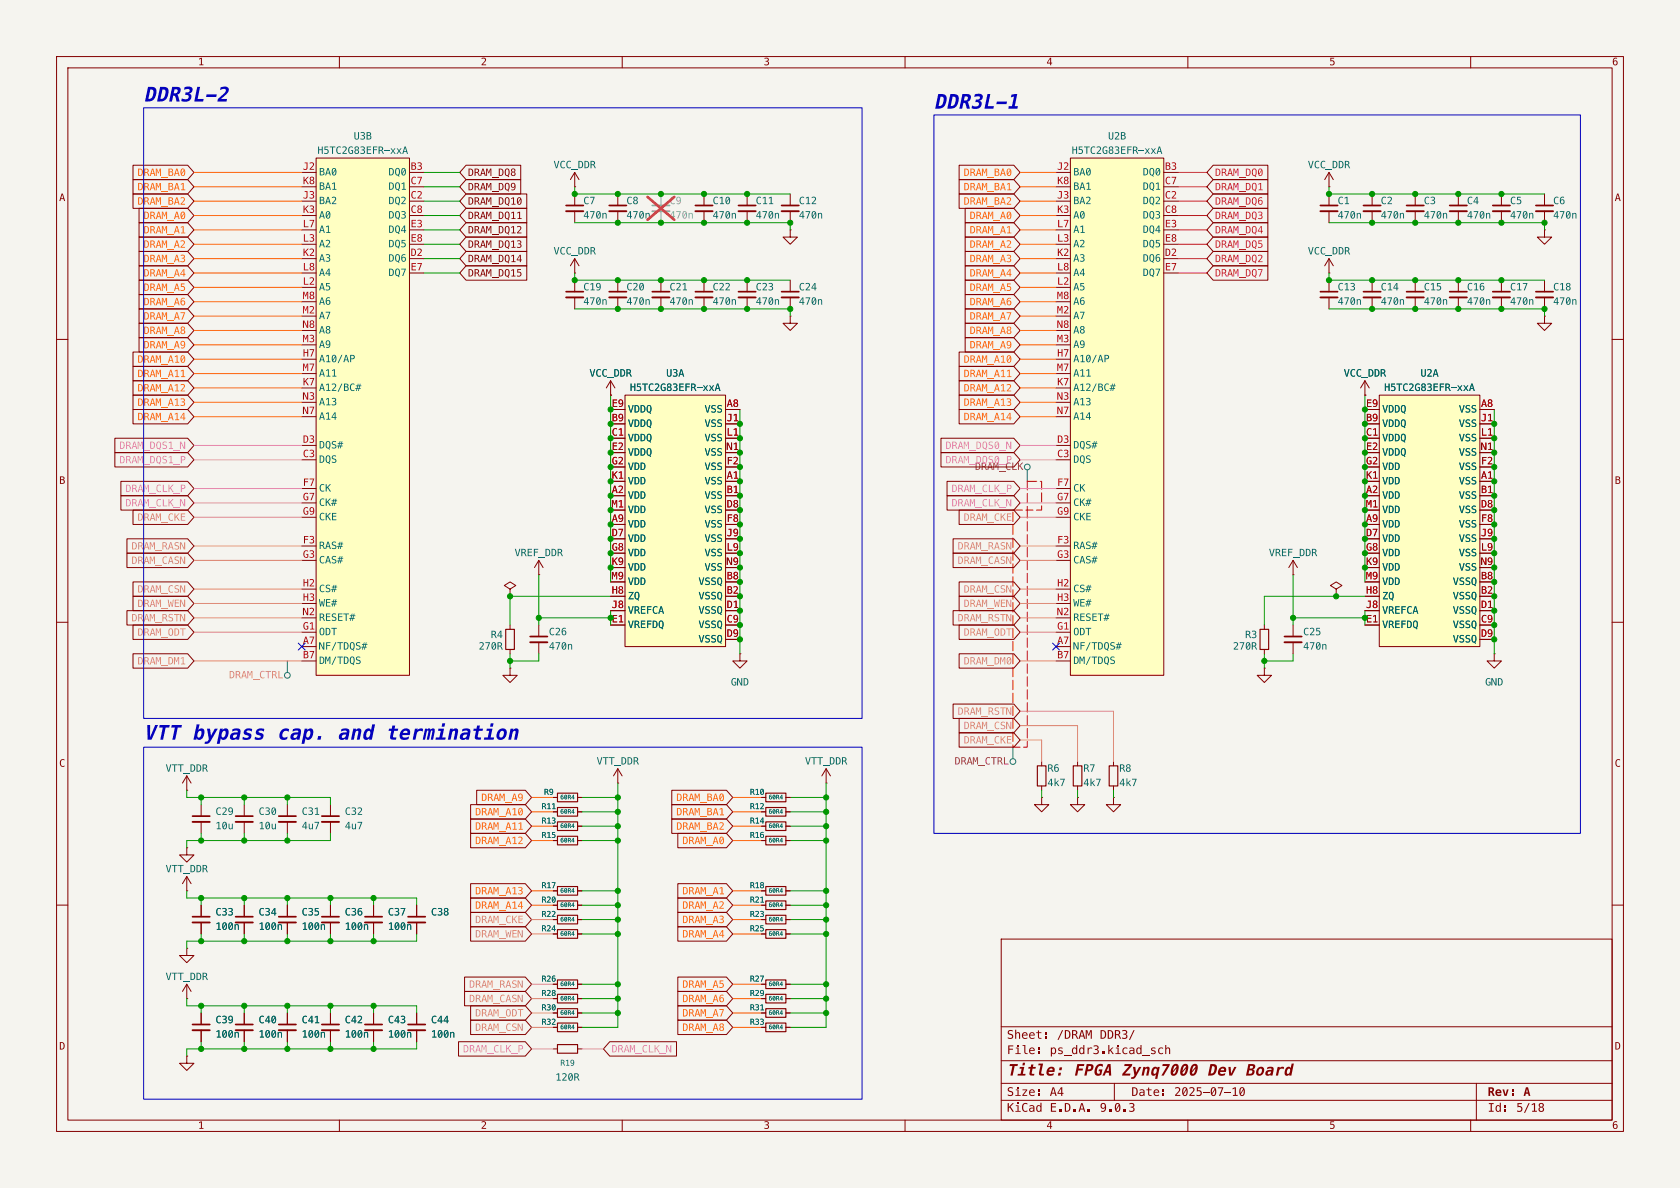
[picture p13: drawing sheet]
<svg xmlns="http://www.w3.org/2000/svg" width="297mm" height="210mm" viewBox="0 0 297 210" stroke-linecap="round" stroke-linejoin="round" font-family="sans-serif">
<defs><g id="words">
<g font-size="3.5" fill="#0000c2">
<text x="25.4" y="19">DDR3L-2</text>
<text x="165.1" y="20.2">DDR3L-1</text>
<text x="25.4" y="131.2">VTT bypass</text>
<text x="48.9" y="131.2">cap.</text>
<text x="59.6" y="131.2">and termination</text>
</g>
<g font-size="2.8" fill="#840000">
<text x="178" y="190.9">Title:</text>
<text x="189.8" y="190.9">FPGA Zynq7000</text>
<text x="213.4" y="190.9">Dev Board</text>
</g>
<g font-size="2.1" fill="#840000">
<text x="178" y="184.2">Sheet:</text>
<text x="186.8" y="184.2">/DRAM DDR3/</text>
<text x="178" y="186.9">File:</text>
<text x="185.6" y="186.9">ps_ddr3.kicad_sch</text>
<text x="178" y="197.1">KiCad</text>
<text x="178" y="194.3">Size:</text>
<text x="185.6" y="197.1">E.D.A.</text>
<text x="185.6" y="194.3">A4</text>
<text x="194.4" y="197.1">9.0.3</text>
<text x="200" y="194.3">Date:</text>
<text x="207.6" y="194.3">2025-07-10</text>
<text x="263" y="194.3">Rev:</text>
<text x="263" y="197.1">Id:</text>
<text x="268.1" y="197.1">5/18</text>
<text x="269.3" y="194.3">A</text>
</g>
<g font-size="1.8" fill="#840000">
<text x="35" y="12.1">1</text>
<text x="85" y="12.1">2</text>
<text x="135" y="12.1">3</text>
<text x="185" y="12.1">4</text>
<text x="235" y="12.1">5</text>
<text x="285" y="12.1">6</text>
<text x="82.7" y="31.6">DRAM_DQ8</text>
<text x="82.7" y="34.1">DRAM_DQ9</text>
<text x="10.5" y="36.1">A</text>
<text x="82.7" y="39.2">DRAM_DQ11</text>
<text x="82.7" y="41.8">DRAM_DQ12</text>
<text x="82.7" y="36.7">DRAM_DQ10</text>
<text x="285.5" y="36.1">A</text>
<text x="82.7" y="46.8">DRAM_DQ14</text>
<text x="82.7" y="44.3">DRAM_DQ13</text>
<text x="82.7" y="49.4">DRAM_DQ15</text>
<text x="10.5" y="86.1">B</text>
<text x="285.5" y="86.1">B</text>
<text x="10.5" y="136.1">C</text>
<text x="285.5" y="136.1">C</text>
<text x="10.5" y="186.1">D</text>
<text x="285.5" y="186.1">D</text>
<text x="35" y="200.1">1</text>
<text x="85" y="200.1">2</text>
<text x="135" y="200.1">3</text>
<text x="185" y="200.1">4</text>
<text x="235" y="200.1">5</text>
<text x="285" y="200.1">6</text>
</g>
<g font-size="1.8" fill="#006464">
<text x="56.1" y="27.7">H5TC2G83EFR-xxA</text>
<text x="62.5" y="25.2">U3B</text>
<text x="189.5" y="27.7">H5TC2G83EFR-xxA</text>
<text x="195.9" y="25.2">U2B</text>
<text x="56.4" y="31.5">BA0</text>
<text x="56.4" y="34.1">BA1</text>
<text x="68.7" y="31.5">DQ0</text>
<text x="68.7" y="34.1">DQ1</text>
<text x="97.9" y="30.2">VCC_DDR</text>
<text x="189.7" y="31.5">BA0</text>
<text x="189.7" y="34.1">BA1</text>
<text x="202" y="31.5">DQ0</text>
<text x="202" y="34.1">DQ1</text>
<text x="231.2" y="30.2">VCC_DDR</text>
<text x="56.4" y="36.6">BA2</text>
<text x="56.4" y="39.1">A0</text>
<text x="56.4" y="41.7">A1</text>
<text x="68.7" y="36.6">DQ2</text>
<text x="68.7" y="39.1">DQ3</text>
<text x="68.7" y="41.7">DQ4</text>
<text x="103.1" y="39.1">470n</text>
<text x="103.1" y="36.6">C7</text>
<text x="110.7" y="39.1">470n</text>
<text x="110.7" y="36.6">C8</text>
<text x="126" y="36.6">C10</text>
<text x="126" y="39.1">470n</text>
<text x="133.6" y="36.6">C11</text>
<text x="133.6" y="39.1">470n</text>
<text x="141.2" y="36.6">C12</text>
<text x="141.2" y="39.1">470n</text>
<text x="189.7" y="36.6">BA2</text>
<text x="189.7" y="39.1">A0</text>
<text x="189.7" y="41.7">A1</text>
<text x="202" y="36.6">DQ2</text>
<text x="202" y="39.1">DQ3</text>
<text x="202" y="41.7">DQ4</text>
<text x="236.5" y="39.1">470n</text>
<text x="236.5" y="36.6">C1</text>
<text x="244.1" y="39.1">470n</text>
<text x="244.1" y="36.6">C2</text>
<text x="251.7" y="39.1">470n</text>
<text x="251.7" y="36.6">C3</text>
<text x="259.3" y="39.1">470n</text>
<text x="259.3" y="36.6">C4</text>
<text x="267" y="39.1">470n</text>
<text x="267" y="36.6">C5</text>
<text x="274.6" y="39.1">470n</text>
<text x="274.6" y="36.6">C6</text>
<text x="56.4" y="44.2">A2</text>
<text x="56.4" y="46.8">A3</text>
<text x="68.7" y="44.2">DQ5</text>
<text x="68.7" y="46.8">DQ6</text>
<text x="97.9" y="45.5">VCC_DDR</text>
<text x="189.7" y="44.2">A2</text>
<text x="189.7" y="46.8">A3</text>
<text x="202" y="44.2">DQ5</text>
<text x="202" y="46.8">DQ6</text>
<text x="231.2" y="45.5">VCC_DDR</text>
<text x="56.4" y="49.3">A4</text>
<text x="56.4" y="51.8">A5</text>
<text x="68.7" y="49.3">DQ7</text>
<text x="103.1" y="51.8">C19</text>
<text x="110.7" y="51.8">C20</text>
<text x="118.4" y="51.8">C21</text>
<text x="126" y="51.8">C22</text>
<text x="133.6" y="51.8">C23</text>
<text x="141.2" y="51.8">C24</text>
<text x="189.7" y="49.3">A4</text>
<text x="189.7" y="51.8">A5</text>
<text x="202" y="49.3">DQ7</text>
<text x="236.5" y="51.8">C13</text>
<text x="244.1" y="51.8">C14</text>
<text x="251.7" y="51.8">C15</text>
<text x="259.3" y="51.8">C16</text>
<text x="267" y="51.8">C17</text>
<text x="274.6" y="51.8">C18</text>
<text x="56.4" y="54.4">A6</text>
<text x="56.4" y="56.9">A7</text>
<text x="56.4" y="59.5">A8</text>
<text x="103.1" y="54.4">470n</text>
<text x="110.7" y="54.4">470n</text>
<text x="118.4" y="54.4">470n</text>
<text x="126" y="54.4">470n</text>
<text x="133.6" y="54.4">470n</text>
<text x="141.2" y="54.4">470n</text>
<text x="189.7" y="54.4">A6</text>
<text x="189.7" y="56.9">A7</text>
<text x="189.7" y="59.5">A8</text>
<text x="236.5" y="54.4">470n</text>
<text x="244.1" y="54.4">470n</text>
<text x="251.7" y="54.4">470n</text>
<text x="259.3" y="54.4">470n</text>
<text x="267" y="54.4">470n</text>
<text x="274.6" y="54.4">470n</text>
<text x="56.4" y="62">A9</text>
<text x="56.4" y="64.5">A10/AP</text>
<text x="189.7" y="62">A9</text>
<text x="189.7" y="64.5">A10/AP</text>
<text x="56.4" y="67.1">A11</text>
<text x="56.4" y="69.6">A12/BC#</text>
<text x="104.2" y="67.1">VCC_DDR</text>
<text x="111.4" y="69.6">H5TC2G83EFR-xxA</text>
<text x="117.8" y="67.1">U3A</text>
<text x="189.7" y="67.1">A11</text>
<text x="189.7" y="69.6">A12/BC#</text>
<text x="237.6" y="67.1">VCC_DDR</text>
<text x="244.7" y="69.6">H5TC2G83EFR-xxA</text>
<text x="251.1" y="67.1">U2A</text>
<text x="56.4" y="72.2">A13</text>
<text x="56.4" y="74.7">A14</text>
<text x="111" y="73.4">VDDQ</text>
<text x="111" y="76">VDDQ</text>
<text x="124.6" y="73.4">VSS</text>
<text x="124.6" y="76">VSS</text>
<text x="189.7" y="72.2">A13</text>
<text x="189.7" y="74.7">A14</text>
<text x="244.3" y="73.4">VDDQ</text>
<text x="244.3" y="76">VDDQ</text>
<text x="257.9" y="73.4">VSS</text>
<text x="257.9" y="76">VSS</text>
<text x="56.4" y="79.8">DQS#</text>
<text x="56.4" y="82.3">DQS</text>
<text x="111" y="78.5">VDDQ</text>
<text x="111" y="81">VDDQ</text>
<text x="111" y="83.6">VDD</text>
<text x="124.6" y="78.5">VSS</text>
<text x="124.6" y="81">VSS</text>
<text x="124.6" y="83.6">VSS</text>
<text x="189.7" y="79.8">DQS#</text>
<text x="189.7" y="82.3">DQS</text>
<text x="244.3" y="78.5">VDDQ</text>
<text x="244.3" y="81">VDDQ</text>
<text x="244.3" y="83.6">VDD</text>
<text x="257.9" y="78.5">VSS</text>
<text x="257.9" y="81">VSS</text>
<text x="257.9" y="83.6">VSS</text>
<text x="56.4" y="87.4">CK</text>
<text x="56.4" y="89.9">CK#</text>
<text x="111" y="86.1">VDD</text>
<text x="111" y="88.7">VDD</text>
<text x="124.6" y="86.1">VSS</text>
<text x="124.6" y="88.7">VSS</text>
<text x="189.7" y="87.4">CK</text>
<text x="189.7" y="89.9">CK#</text>
<text x="244.3" y="86.1">VDD</text>
<text x="244.3" y="88.7">VDD</text>
<text x="257.9" y="86.1">VSS</text>
<text x="257.9" y="88.7">VSS</text>
<text x="56.4" y="92.5">CKE</text>
<text x="111" y="91.2">VDD</text>
<text x="111" y="93.7">VDD</text>
<text x="124.6" y="91.2">VSS</text>
<text x="124.6" y="93.7">VSS</text>
<text x="189.7" y="92.5">CKE</text>
<text x="244.3" y="91.2">VDD</text>
<text x="244.3" y="93.7">VDD</text>
<text x="257.9" y="91.2">VSS</text>
<text x="257.9" y="93.7">VSS</text>
<text x="56.4" y="97.6">RAS#</text>
<text x="56.4" y="100.1">CAS#</text>
<text x="91" y="98.8">VREF_DDR</text>
<text x="111" y="96.3">VDD</text>
<text x="111" y="98.8">VDD</text>
<text x="111" y="101.4">VDD</text>
<text x="124.6" y="96.3">VSS</text>
<text x="124.6" y="98.8">VSS</text>
<text x="124.6" y="101.4">VSS</text>
<text x="189.7" y="97.6">RAS#</text>
<text x="189.7" y="100.1">CAS#</text>
<text x="224.3" y="98.8">VREF_DDR</text>
<text x="244.3" y="96.3">VDD</text>
<text x="244.3" y="98.8">VDD</text>
<text x="244.3" y="101.4">VDD</text>
<text x="257.9" y="96.3">VSS</text>
<text x="257.9" y="98.8">VSS</text>
<text x="257.9" y="101.4">VSS</text>
<text x="56.4" y="105.2">CS#</text>
<text x="56.4" y="107.7">WE#</text>
<text x="111" y="103.9">VDD</text>
<text x="111" y="106.4">ZQ</text>
<text x="123.5" y="103.9">VSSQ</text>
<text x="123.5" y="106.4">VSSQ</text>
<text x="189.7" y="105.2">CS#</text>
<text x="189.7" y="107.7">WE#</text>
<text x="244.3" y="103.9">VDD</text>
<text x="244.3" y="106.4">ZQ</text>
<text x="256.8" y="103.9">VSSQ</text>
<text x="256.8" y="106.4">VSSQ</text>
<text x="56.4" y="110.3">RESET#</text>
<text x="56.4" y="112.8">ODT</text>
<text x="86.8" y="113.3">R4</text>
<text x="97" y="112.8">C26</text>
<text x="111" y="109">VREFCA</text>
<text x="111" y="111.5">VREFDQ</text>
<text x="123.5" y="109">VSSQ</text>
<text x="123.5" y="111.5">VSSQ</text>
<text x="189.7" y="110.3">RESET#</text>
<text x="189.7" y="112.8">ODT</text>
<text x="220.1" y="113.3">R3</text>
<text x="230.4" y="112.8">C25</text>
<text x="244.3" y="109">VREFCA</text>
<text x="244.3" y="111.5">VREFDQ</text>
<text x="256.8" y="109">VSSQ</text>
<text x="256.8" y="111.5">VSSQ</text>
<text x="56.4" y="115.3">NF/TDQS#</text>
<text x="56.4" y="117.9">DM/TDQS</text>
<text x="84.6" y="115.3">270R</text>
<text x="97" y="115.3">470n</text>
<text x="123.5" y="114.1">VSSQ</text>
<text x="189.7" y="115.3">NF/TDQS#</text>
<text x="189.7" y="117.9">DM/TDQS</text>
<text x="218" y="115.3">270R</text>
<text x="230.4" y="115.3">470n</text>
<text x="256.8" y="114.1">VSSQ</text>
<text x="129.2" y="121.7">GND</text>
<text x="262.6" y="121.7">GND</text>
<text x="29.3" y="136.9">VTT_DDR</text>
<text x="105.5" y="135.7">VTT_DDR</text>
<text x="142.3" y="135.7">VTT_DDR</text>
<text x="185.2" y="136.9">R6</text>
<text x="191.5" y="136.9">R7</text>
<text x="197.9" y="136.9">R8</text>
<text x="185.2" y="139.5">4k7</text>
<text x="191.5" y="139.5">4k7</text>
<text x="197.9" y="139.5">4k7</text>
<text x="38.1" y="144.6">C29</text>
<text x="38.1" y="147.1">10u</text>
<text x="45.7" y="144.6">C30</text>
<text x="45.7" y="147.1">10u</text>
<text x="53.3" y="144.6">C31</text>
<text x="53.3" y="147.1">4u7</text>
<text x="61" y="144.6">C32</text>
<text x="61" y="147.1">4u7</text>
<text x="29.3" y="154.7">VTT_DDR</text>
<text x="38.1" y="162.3">C33</text>
<text x="38.1" y="164.9">100n</text>
<text x="45.7" y="162.3">C34</text>
<text x="45.7" y="164.9">100n</text>
<text x="53.3" y="162.3">C35</text>
<text x="53.3" y="164.9">100n</text>
<text x="61" y="162.3">C36</text>
<text x="61" y="164.9">100n</text>
<text x="68.6" y="162.3">C37</text>
<text x="68.6" y="164.9">100n</text>
<text x="76.2" y="162.3">C38</text>
<text x="29.3" y="173.8">VTT_DDR</text>
<text x="38.1" y="181.4">C39</text>
<text x="38.1" y="183.9">100n</text>
<text x="45.7" y="181.4">C40</text>
<text x="45.7" y="183.9">100n</text>
<text x="53.3" y="181.4">C41</text>
<text x="53.3" y="183.9">100n</text>
<text x="61" y="181.4">C42</text>
<text x="61" y="183.9">100n</text>
<text x="68.6" y="181.4">C43</text>
<text x="68.6" y="183.9">100n</text>
<text x="76.2" y="181.4">C44</text>
<text x="76.2" y="183.9">100n</text>
<text x="98.2" y="191.5">120R</text>
</g>
<g font-size="1.8" fill="#fe640b">
<text x="24.3" y="34.1">DRAM_BA1</text>
<text x="24.3" y="31.6">DRAM_BA0</text>
<text x="170.4" y="31.6">DRAM_BA0</text>
<text x="170.4" y="34.1">DRAM_BA1</text>
<text x="24.3" y="36.7">DRAM_BA2</text>
<text x="25.4" y="41.8">DRAM_A1</text>
<text x="25.4" y="39.2">DRAM_A0</text>
<text x="170.4" y="36.7">DRAM_BA2</text>
<text x="171.4" y="39.2">DRAM_A0</text>
<text x="171.4" y="41.8">DRAM_A1</text>
<text x="25.4" y="44.3">DRAM_A2</text>
<text x="25.4" y="46.8">DRAM_A3</text>
<text x="171.4" y="46.8">DRAM_A3</text>
<text x="171.4" y="44.3">DRAM_A2</text>
<text x="25.4" y="51.9">DRAM_A5</text>
<text x="25.4" y="49.4">DRAM_A4</text>
<text x="171.4" y="51.9">DRAM_A5</text>
<text x="171.4" y="49.4">DRAM_A4</text>
<text x="25.4" y="59.5">DRAM_A8</text>
<text x="25.4" y="57">DRAM_A7</text>
<text x="25.4" y="54.5">DRAM_A6</text>
<text x="171.4" y="54.5">DRAM_A6</text>
<text x="171.4" y="59.5">DRAM_A8</text>
<text x="171.4" y="57">DRAM_A7</text>
<text x="24.3" y="64.6">DRAM_A10</text>
<text x="25.4" y="62.1">DRAM_A9</text>
<text x="170.4" y="64.6">DRAM_A10</text>
<text x="171.4" y="62.1">DRAM_A9</text>
<text x="24.3" y="67.2">DRAM_A11</text>
<text x="24.3" y="69.7">DRAM_A12</text>
<text x="170.4" y="69.7">DRAM_A12</text>
<text x="170.4" y="67.2">DRAM_A11</text>
<text x="24.3" y="74.8">DRAM_A14</text>
<text x="24.3" y="72.2">DRAM_A13</text>
<text x="170.4" y="74.8">DRAM_A14</text>
<text x="170.4" y="72.2">DRAM_A13</text>
<text x="85.1" y="142.1">DRAM_A9</text>
<text x="119.6" y="142.1">DRAM_BA0</text>
<text x="84" y="144.6">DRAM_A10</text>
<text x="84" y="147.2">DRAM_A11</text>
<text x="84" y="149.7">DRAM_A12</text>
<text x="119.6" y="144.6">DRAM_BA1</text>
<text x="119.6" y="147.2">DRAM_BA2</text>
<text x="120.6" y="149.7">DRAM_A0</text>
<text x="84" y="158.6">DRAM_A13</text>
<text x="84" y="161.1">DRAM_A14</text>
<text x="120.6" y="158.6">DRAM_A1</text>
<text x="120.6" y="161.1">DRAM_A2</text>
<text x="120.6" y="166.2">DRAM_A4</text>
<text x="120.6" y="163.7">DRAM_A3</text>
<text x="120.6" y="177.7">DRAM_A6</text>
<text x="120.6" y="175.1">DRAM_A5</text>
<text x="120.6" y="182.7">DRAM_A8</text>
<text x="120.6" y="180.2">DRAM_A7</text>
</g>
<g font-size="1.8" fill="#a90000">
<text x="53.5" y="30.2">J2</text>
<text x="53.5" y="32.8">K8</text>
<text x="53.5" y="35.3">J3</text>
<text x="72.6" y="30.2">B3</text>
<text x="72.6" y="32.8">C7</text>
<text x="72.6" y="35.3">C2</text>
<text x="186.9" y="30.2">J2</text>
<text x="186.9" y="32.8">K8</text>
<text x="186.9" y="35.3">J3</text>
<text x="205.9" y="30.2">B3</text>
<text x="205.9" y="32.8">C7</text>
<text x="205.9" y="35.3">C2</text>
<text x="53.5" y="37.8">K3</text>
<text x="53.5" y="40.4">L7</text>
<text x="72.6" y="37.8">C8</text>
<text x="72.6" y="40.4">E3</text>
<text x="186.9" y="37.8">K3</text>
<text x="186.9" y="40.4">L7</text>
<text x="205.9" y="37.8">C8</text>
<text x="205.9" y="40.4">E3</text>
<text x="53.5" y="42.9">L3</text>
<text x="53.5" y="45.5">K2</text>
<text x="72.6" y="42.9">E8</text>
<text x="72.6" y="45.5">D2</text>
<text x="186.9" y="42.9">L3</text>
<text x="186.9" y="45.5">K2</text>
<text x="205.9" y="42.9">E8</text>
<text x="205.9" y="45.5">D2</text>
<text x="53.5" y="48">L8</text>
<text x="53.5" y="50.5">L2</text>
<text x="53.5" y="53.1">M8</text>
<text x="72.6" y="48">E7</text>
<text x="186.9" y="48">L8</text>
<text x="186.9" y="50.5">L2</text>
<text x="186.9" y="53.1">M8</text>
<text x="205.9" y="48">E7</text>
<text x="53.5" y="55.6">M2</text>
<text x="53.5" y="58.2">N8</text>
<text x="186.9" y="55.6">M2</text>
<text x="186.9" y="58.2">N8</text>
<text x="53.5" y="60.7">M3</text>
<text x="53.5" y="63.2">H7</text>
<text x="53.5" y="65.8">M7</text>
<text x="186.9" y="60.7">M3</text>
<text x="186.9" y="63.2">H7</text>
<text x="186.9" y="65.8">M7</text>
<text x="53.5" y="68.3">K7</text>
<text x="53.5" y="70.9">N3</text>
<text x="186.9" y="68.3">K7</text>
<text x="186.9" y="70.9">N3</text>
<text x="53.5" y="73.4">N7</text>
<text x="108.2" y="72.1">E9</text>
<text x="108.2" y="74.7">B9</text>
<text x="108.2" y="77.2">C1</text>
<text x="128.5" y="72.1">A8</text>
<text x="128.5" y="74.7">J1</text>
<text x="128.5" y="77.2">L1</text>
<text x="186.9" y="73.4">N7</text>
<text x="241.5" y="72.1">E9</text>
<text x="241.5" y="74.7">B9</text>
<text x="241.5" y="77.2">C1</text>
<text x="261.8" y="72.1">A8</text>
<text x="261.8" y="74.7">J1</text>
<text x="261.8" y="77.2">L1</text>
<text x="53.5" y="78.5">D3</text>
<text x="53.5" y="81">C3</text>
<text x="108.2" y="79.8">E2</text>
<text x="108.2" y="82.3">G2</text>
<text x="128.5" y="79.8">N1</text>
<text x="128.5" y="82.3">F2</text>
<text x="186.9" y="78.5">D3</text>
<text x="186.9" y="81">C3</text>
<text x="241.5" y="79.8">E2</text>
<text x="241.5" y="82.3">G2</text>
<text x="261.8" y="79.8">N1</text>
<text x="261.8" y="82.3">F2</text>
<text x="53.5" y="86.1">F7</text>
<text x="53.5" y="88.6">G7</text>
<text x="108.2" y="84.8">K1</text>
<text x="108.2" y="87.4">A2</text>
<text x="108.2" y="89.9">M1</text>
<text x="128.5" y="84.8">A1</text>
<text x="128.5" y="87.4">B1</text>
<text x="128.5" y="89.9">D8</text>
<text x="186.9" y="86.1">F7</text>
<text x="186.9" y="88.6">G7</text>
<text x="241.5" y="84.8">K1</text>
<text x="241.5" y="87.4">A2</text>
<text x="241.5" y="89.9">M1</text>
<text x="261.8" y="84.8">A1</text>
<text x="261.8" y="87.4">B1</text>
<text x="261.8" y="89.9">D8</text>
<text x="53.5" y="91.2">G9</text>
<text x="108.2" y="92.5">A9</text>
<text x="108.2" y="95">D7</text>
<text x="128.5" y="92.5">F8</text>
<text x="128.5" y="95">J9</text>
<text x="186.9" y="91.2">G9</text>
<text x="241.5" y="92.5">A9</text>
<text x="241.5" y="95">D7</text>
<text x="261.8" y="92.5">F8</text>
<text x="261.8" y="95">J9</text>
<text x="53.5" y="96.3">F3</text>
<text x="53.5" y="98.8">G3</text>
<text x="108.2" y="97.5">G8</text>
<text x="108.2" y="100.1">K9</text>
<text x="128.5" y="97.5">L9</text>
<text x="128.5" y="100.1">N9</text>
<text x="186.9" y="96.3">F3</text>
<text x="186.9" y="98.8">G3</text>
<text x="241.5" y="97.5">G8</text>
<text x="241.5" y="100.1">K9</text>
<text x="261.8" y="97.5">L9</text>
<text x="261.8" y="100.1">N9</text>
<text x="53.5" y="103.9">H2</text>
<text x="53.5" y="106.4">H3</text>
<text x="108.2" y="102.6">M9</text>
<text x="108.2" y="105.2">H8</text>
<text x="108.2" y="107.7">J8</text>
<text x="128.5" y="102.6">B8</text>
<text x="128.5" y="105.2">B2</text>
<text x="128.5" y="107.7">D1</text>
<text x="186.9" y="103.9">H2</text>
<text x="186.9" y="106.4">H3</text>
<text x="241.5" y="102.6">M9</text>
<text x="241.5" y="105.2">H8</text>
<text x="241.5" y="107.7">J8</text>
<text x="261.8" y="102.6">B8</text>
<text x="261.8" y="105.2">B2</text>
<text x="261.8" y="107.7">D1</text>
<text x="53.5" y="109">N2</text>
<text x="53.5" y="111.5">G1</text>
<text x="108.2" y="110.2">E1</text>
<text x="128.5" y="110.2">C9</text>
<text x="128.5" y="112.8">D9</text>
<text x="186.9" y="109">N2</text>
<text x="186.9" y="111.5">G1</text>
<text x="241.5" y="110.2">E1</text>
<text x="261.8" y="110.2">C9</text>
<text x="261.8" y="112.8">D9</text>
<text x="53.5" y="114">A7</text>
<text x="53.5" y="116.6">B7</text>
<text x="186.9" y="114">A7</text>
<text x="186.9" y="116.6">B7</text>
</g>
<g font-size="1.8" fill="#d20f39">
<text x="214.8" y="31.6">DRAM_DQ0</text>
<text x="214.8" y="34.1">DRAM_DQ1</text>
<text x="214.8" y="41.8">DRAM_DQ4</text>
<text x="214.8" y="39.2">DRAM_DQ3</text>
<text x="214.8" y="36.7">DRAM_DQ6</text>
<text x="214.8" y="46.8">DRAM_DQ2</text>
<text x="214.8" y="44.3">DRAM_DQ5</text>
<text x="214.8" y="49.4">DRAM_DQ7</text>
</g>
<g font-size="1.8" fill="#939391">
<text x="118.4" y="39.1">470n</text>
<text x="118.4" y="36.6">C9</text>
</g>
<g font-size="1.8" fill="#ea76cb">
<text x="21.1" y="82.4">DRAM_DQS1_P</text>
<text x="21.1" y="79.9">DRAM_DQS1_N</text>
<text x="167.1" y="79.9">DRAM_DQS0_N</text>
<text x="167.1" y="82.4">DRAM_DQS0_P</text>
<text x="172.4" y="83.6">DRAM_CLK</text>
<text x="22.2" y="87.5">DRAM_CLK_P</text>
<text x="168.2" y="87.5">DRAM_CLK_P</text>
<text x="22.2" y="90">DRAM_CLK_N</text>
<text x="168.2" y="90">DRAM_CLK_N</text>
<text x="81.9" y="186.5">DRAM_CLK_P</text>
<text x="108.1" y="186.5">DRAM_CLK_N</text>
</g>
<g font-size="1.8" fill="#dc8a78">
<text x="24.3" y="92.6">DRAM_CKE</text>
<text x="170.4" y="92.6">DRAM_CKE</text>
<text x="23.2" y="100.2">DRAM_CASN</text>
<text x="23.2" y="97.6">DRAM_RASN</text>
<text x="169.3" y="100.2">DRAM_CASN</text>
<text x="169.3" y="97.6">DRAM_RASN</text>
<text x="24.3" y="105.3">DRAM_CSN</text>
<text x="24.3" y="107.8">DRAM_WEN</text>
<text x="170.4" y="107.8">DRAM_WEN</text>
<text x="170.4" y="105.3">DRAM_CSN</text>
<text x="23.2" y="110.3">DRAM_RSTN</text>
<text x="24.3" y="112.9">DRAM_ODT</text>
<text x="169.3" y="110.3">DRAM_RSTN</text>
<text x="170.4" y="112.9">DRAM_ODT</text>
<text x="24.3" y="118">DRAM_DM1</text>
<text x="170.4" y="118">DRAM_DM0</text>
<text x="40.5" y="120.4">DRAM_CTRL</text>
<text x="169.3" y="126.9">DRAM_RSTN</text>
<text x="170.4" y="131.9">DRAM_CKE</text>
<text x="170.4" y="129.4">DRAM_CSN</text>
<text x="84" y="163.7">DRAM_CKE</text>
<text x="84" y="166.2">DRAM_WEN</text>
<text x="82.9" y="175.1">DRAM_RASN</text>
<text x="82.9" y="177.7">DRAM_CASN</text>
<text x="84" y="182.7">DRAM_CSN</text>
<text x="84" y="180.2">DRAM_ODT</text>
</g>
<text font-size="1.8" fill="#840084" x="168.7" y="135.7">DRAM_CTRL</text>
<g font-size="1.4" fill="#840000">
<text x="95.7" y="143.4">R11</text>
<text x="132.6" y="140.9">R10</text>
<text x="132.6" y="143.4">R12</text>
<text x="95.7" y="146">R13</text>
<text x="95.7" y="148.5">R15</text>
<text x="132.6" y="146">R14</text>
<text x="132.6" y="148.5">R16</text>
<text x="95.7" y="157.4">R17</text>
<text x="95.7" y="160">R20</text>
<text x="132.6" y="160">R21</text>
<text x="132.6" y="157.4">R18</text>
<text x="95.7" y="162.5">R22</text>
<text x="95.7" y="165">R24</text>
<text x="132.6" y="165">R25</text>
<text x="132.6" y="162.5">R23</text>
<text x="95.7" y="173.9">R26</text>
<text x="132.6" y="173.9">R27</text>
<text x="95.7" y="176.5">R28</text>
<text x="95.7" y="179">R30</text>
<text x="132.6" y="179">R31</text>
<text x="132.6" y="176.5">R29</text>
<text x="95.7" y="181.5">R32</text>
<text x="132.6" y="181.5">R33</text>
</g>
<g font-size="1.4" fill="#006464">
<text x="96.2" y="140.9">R9</text>
<text x="99" y="188.8">R19</text>
</g>
<g font-size="1.1" fill="#006464">
<text x="99" y="141.6">60R4</text>
<text x="135.9" y="141.6">60R4</text>
<text x="99" y="146.7">60R4</text>
<text x="99" y="149.2">60R4</text>
<text x="99" y="144.1">60R4</text>
<text x="135.9" y="146.7">60R4</text>
<text x="135.9" y="144.1">60R4</text>
<text x="135.9" y="149.2">60R4</text>
<text x="99" y="158.1">60R4</text>
<text x="99" y="160.6">60R4</text>
<text x="135.9" y="160.6">60R4</text>
<text x="135.9" y="158.1">60R4</text>
<text x="99" y="163.2">60R4</text>
<text x="99" y="165.7">60R4</text>
<text x="135.9" y="165.7">60R4</text>
<text x="135.9" y="163.2">60R4</text>
<text x="99" y="174.6">60R4</text>
<text x="99" y="177.2">60R4</text>
<text x="99" y="179.7">60R4</text>
<text x="135.9" y="174.6">60R4</text>
<text x="135.9" y="179.7">60R4</text>
<text x="135.9" y="177.2">60R4</text>
<text x="99" y="182.2">60R4</text>
<text x="135.9" y="182.2">60R4</text>
</g>
</g></defs>
<path d="M0 0h297v210h-297z" fill="#f5f4ef" stroke="#f5f4ef" stroke-width=".18"/>
<g fill="none" stroke="#840000" stroke-width=".18">
<path d="M10 10h277v190h-277zM12 12h273v186h-273zM60 10v2M110 10v2M160 10v2M210 10v2M260 10v2M10 60h2M285 60h2M10 110h2M285 110h2M10 160h2"/>
<path d="M177 166h108v32h-108zM285 160h2M60 198v2M110 198v2M160 198v2M210 198v2M260 198v2"/>
</g>
<g fill="#840000">
<path d="M205.5 192.6h.3v.4h-.3z"/>
<path d="M205.5 193.4h.3v.3h-.3z"/>
<path d="M219.3 192.3l.1-.1a.56 .56 0 0 1 .6 .2 .56 .56 0 0 1 .1 .6 .53 .53 0 0 1-.2 .7 .53 .53 0 0 1-.7-.1v-.2h.2a.29 .29 0 0 0 .4 .1 .29 .29 0 0 0 .1-.4l-.1-.4-.4 .7h-.2l-.1-.4h.2v.2l.5-.7a.29 .29 0 0 0-.4-.1 .29 .29 0 0 0-.1 .4v.2h-.2z"/>
</g>
<path d="M177 194.5h108" fill="none" stroke="#840000" stroke-width=".18"/>
<g fill="#840000">
<path d="M192.3 196.1h.4v.4h-.4z"/>
<path d="M199.7 195h.2a.41 .41 0 0 1 .6 .1 .41 .41 0 0 1-.2 .6 .47 .47 0 0 1 .2 .7 .47 .47 0 0 1-.7 .1h-.2v-.2l.2 .1a.34 .34 0 0 0 .6-.3 .34 .34 0 0 0-.5-.3v-.2a.29 .29 0 0 0 .4 0 .29 .29 0 0 0 0-.4 .29 .29 0 0 0-.4 0h-.2z"/>
</g>
<path d="M177 191.5h108" fill="none" stroke="#840000" stroke-width=".18"/>
<g fill="#840000">
<path d="M183.5 192.6h.3v.4h-.3z"/>
<path d="M183.5 193.4h.3v.3h-.3z"/>
<path d="M266 195.4h.3v.4h-.3z"/>
<path d="M266 196.2h.3v.3h-.3z"/>
<path d="M272.1 195.1a.43 .43 0 0 1 .7 0 .43 .43 0 0 1-.1 .6 .47 .47 0 0 1 0 .9 .47 .47 0 0 1-.7-.5h.2a.3 .3 0 0 0 .4 .2 .3 .3 0 0 0 .1-.4 .3 .3 0 0 0-.5 .1l-.2 .1 .1-.2 .2-.2-.3-.3h.2a.26 .26 0 0 0 .4 .2 .26 .26 0 0 0 0-.4 .26 .26 0 0 0-.4 .1l-.2 .1z"/>
</g>
<path d="M177 187.5h108" fill="none" stroke="#840000" stroke-width=".18"/>
<g fill="#840000">
<path d="M180.8 187.9h.4l-.1 .4h-.4z"/>
<path d="M185.3 188.8a.64 .64 0 0 1 .9-.2 .64 .64 0 0 1 .2 .9h-1a.37 .37 0 0 0 .2 .4 .37 .37 0 0 0 .4-.1l.3-.1-.1 .4h-.1a.69 .69 0 0 1-.9 0 .69 .69 0 0 1-.1-.9h1a.31 .31 0 0 0-.3-.3 .31 .31 0 0 0-.3 .3h-.4z"/>
<path d="M187.3 188.7h.5l-.1 .5h-.5z"/>
<path d="M187.1 189.6h.5l-.1 .5h-.5z"/>
<path d="M182.1 185.3a.5 .5 0 0 1 .6-.1 .5 .5 0 0 1 .2 .6h-.8a.43 .43 0 0 0 .3 .4 .43 .43 0 0 0 .5-.1v.2l-.4 .1a.56 .56 0 0 1-.6-.8h.9a.31 .31 0 0 0-.4-.3 .31 .31 0 0 0-.3 .3h-.2z"/>
<path d="M183.5 185.2h.3v.4h-.3z"/>
<path d="M183.5 186h.3v.3h-.3z"/>
<path d="M203.6 185.2h.7v.2h-.6l.1 .2a.42 .42 0 0 1 .5 .3 .42 .42 0 0 1-.3 .5 .42 .42 0 0 1-.5-.3h.6v-.1l-.2-.2a.33 .33 0 0 1-.4-.2 .33 .33 0 0 1 .1-.4z"/>
<path d="M204.9 185.3l.1-.1a.38 .38 0 0 1 .6 .2 .42 .42 0 0 0-.6 .1 .42 .42 0 0 0 0 .5 .42 .42 0 0 0 .6 .1 .39 .39 0 0 1-.7 .2 .69 .69 0 0 1 0-1z"/>
<path d="M206 184.7h.2v.7l.2-.2a.36 .36 0 0 1 .5 .4v.7h-.2v-.7a.26 .26 0 0 0-.3-.3 .26 .26 0 0 0-.2 .4v.6h-.2z"/>
</g>
<path d="M177 181.5h108" fill="none" stroke="#840000" stroke-width=".18"/>
<g fill="#840000">
<path d="M184.8 182.5h.3v.4h-.3z"/>
<path d="M184.8 183.3h.3v.3h-.3z"/>
</g>
<g fill="none" stroke="#840000" stroke-width=".18">
<path d="M109.2 34.3v2M109.2 37.3v2.1M234.9 34.3v2M234.9 37.3v2.1M242.6 34.3v2M242.6 37.3v2.1M250.2 34.3v2M250.2 37.3v2.1M257.8 34.3v2M257.8 37.3v2.1M265.4 34.3v2M265.4 37.3v2.1"/>
<path d="M273 34.3v2M273 37.3v2.1M109.2 49.5v2.1M109.2 52.6v2M139.7 55.9v1.3h1.3l-1.3 1.2-1.3-1.2h1.3M139.7 55.9h.1M234.9 48.3h.1M234.9 45.7v2.6M234.9 49.5v2.1M234.9 52.6v2M234.9 45.7l-.7 1.3M234.9 45.7l.8 1.3"/>
<path d="M242.6 49.5v2.1M242.6 52.6v2M250.2 49.5v2.1M250.2 52.6v2M257.8 49.5v2.1M257.8 52.6v2M273 40.6v1.3h1.3l-1.3 1.3-1.2-1.3h1.2M273 40.6h.1M273 49.5v2.1M273 52.6v2M228.6 99.1v2.5M228.6 99.1l-.8 1.2"/>
<path d="M228.6 99.1l.8 1.2M228.6 101.6h.1M228.6 110.5v2M228.6 113.5v2.1M236.2 104.1l1-.6-1-.6-1 .6 1 .6v1.3M236.2 105.4h.1M33 139.7h.1M33 137.2l-.7 1.2M33 137.2l.8 1.2M33 137.2v2.5M109.2 138.4h.1M109.2 135.9v2.5"/>
<path d="M109.2 135.9l-.7 1.3M109.2 135.9l.8 1.3M146 138.4h.1M146 135.9l-.7 1.3M146 135.9l.8 1.3M146 135.9v2.5M196.8 134.6v.8M196.8 138.9v.8M33 157.5h.1M33 149.9v1.2h1.3l-1.3 1.3-1.3-1.3h1.3M33 149.9h.1M33 154.9v2.6"/>
<path d="M33 154.9l-.7 1.3M33 154.9l.8 1.3M35.6 142.2v2.1M35.6 145.3v2M43.2 142.2v2.1M43.2 145.3v2M50.8 142.2v2.1M50.8 145.3v2M58.4 142.2v2.1M58.4 145.3v2M97.8 141h.8M102.1 141h.8"/>
<path d="M102.1 157.5h.8M138.9 141h.8M138.9 157.5h.8M138.9 146.1h.8M138.9 143.5h.8M138.9 148.6h.8M190.5 141v1.2h1.3l-1.3 1.3-1.3-1.3h1.3M190.5 141h.1M33 176.5h.1M33 167.6v1.3h1.3l-1.3 1.3-1.3-1.3h1.3M33 167.6h.1M33 174v2.5"/>
<path d="M33 174l-.7 1.3M33 174l.8 1.3M35.6 160v2.1M35.6 163.1v2M35.6 179.1v2M43.2 160v2.1M43.2 163.1v2M43.2 179.1v2M50.8 160v2.1M50.8 163.1v2M50.8 179.1v2M58.4 160v2.1"/>
<path d="M58.4 163.1v2M58.4 179.1v2M66 160v2.1M66 163.1v2M66 179.1v2M73.7 160v2.1M73.7 163.1v2M73.7 179.1v2M102.1 160h.8M102.1 162.6h.8M102.1 165.1h.8M102.1 174h.8"/>
<path d="M102.1 176.5h.8M102.1 179.1h.8M138.9 160h.8M138.9 162.6h.8M138.9 165.1h.8M138.9 174h.8M138.9 176.5h.8M138.9 179.1h.8M33 186.7v1.3h1.3l-1.3 1.2-1.3-1.2h1.3M33 186.7h.1M35.6 182.1v2.1M43.2 182.1v2.1"/>
<path d="M50.8 182.1v2.1M58.4 182.1v2.1M66 182.1v2.1M73.7 182.1v2.1M97.8 185.4h.8M102.1 181.6h.8M102.1 185.4h.8M197 191.5v3M261 191.5v6.5"/>
</g>
<g fill="none" stroke="#840000" stroke-width=".3">
<path d="M107.7 36.3h3M233.4 36.3h3.1M241 36.3h3.1M248.7 36.3h3M256.3 36.3h3M263.9 36.3h3.1M271.5 36.3h3.1M107.7 51.6h3M233.4 51.6h3.1M241 51.6h3.1M248.7 51.6h3M256.3 51.6h3"/>
<path d="M271.5 51.6h3.1M227.1 112.5h3M34 144.3h3.1M41.7 144.3h3M49.3 144.3h3M56.9 144.3h3M34 162.1h3.1M41.7 162.1h3M49.3 162.1h3M56.9 162.1h3M64.5 162.1h3.1M72.1 162.1h3.1"/>
<path d="M34 181.1h3.1M41.7 181.1h3M49.3 181.1h3M56.9 181.1h3M64.5 181.1h3.1M72.1 181.1h3.1"/>
</g>
<g fill="none" stroke="#840000" stroke-width=".33">
<path d="M107.7 37.3h3M233.4 37.3h3.1M241 37.3h3.1M248.7 37.3h3M256.3 37.3h3M263.9 37.3h3.1M271.5 37.3h3.1M107.7 52.6h3M233.4 52.6h3.1M241 52.6h3.1M248.7 52.6h3M256.3 52.6h3"/>
<path d="M271.5 52.6h3.1M227.1 113.5h3M34 145.3h3.1M41.7 145.3h3M49.3 145.3h3M56.9 145.3h3M34 163.1h3.1M41.7 163.1h3M49.3 163.1h3M56.9 163.1h3M64.5 163.1h3.1M72.1 163.1h3.1"/>
<path d="M34 182.1h3.1M41.7 182.1h3M49.3 182.1h3M56.9 182.1h3M64.5 182.1h3.1M72.1 182.1h3.1"/>
</g>
<g fill="none" stroke="#840000" stroke-width=".2">
<path d="M196.1 135.4h1.5v3.5h-1.5zM98.6 140.2h3.5v1.5h-3.5zM98.6 156.7h3.5v1.5h-3.5zM98.6 159.3h3.5v1.5h-3.5zM135.4 159.3h3.5v1.5h-3.5zM135.4 140.2h3.5v1.5h-3.5zM135.4 156.7h3.5v1.5h-3.5zM135.4 145.3h3.5v1.5h-3.5zM135.4 142.7h3.5v1.6h-3.5zM135.4 147.8h3.5v1.6h-3.5zM98.6 161.8h3.5v1.5h-3.5zM98.6 164.3h3.5v1.6h-3.5z"/>
<path d="M98.6 173.2h3.5v1.6h-3.5zM98.6 175.8h3.5v1.5h-3.5zM98.6 178.3h3.5v1.5h-3.5zM135.4 164.3h3.5v1.6h-3.5zM135.4 173.2h3.5v1.6h-3.5zM135.4 178.3h3.5v1.5h-3.5zM135.4 175.8h3.5v1.5h-3.5zM135.4 161.8h3.5v1.5h-3.5zM98.6 180.8h3.5v1.6h-3.5zM98.6 184.7h3.5v1.5h-3.5z"/>
</g>
<path d="M189.2 27.9h16.5v91.5h-16.5z" fill="#ffffc2"/>
<g fill="none" stroke="#840000" stroke-width=".18">
<path d="M189.2 27.9h16.5v91.5h-16.5zM265.4 49.5v2.1M265.4 52.6v2M107.9 69.9h.1M107.9 67.3l-.7 1.3M107.9 67.3l.8 1.3M107.9 67.3v2.6M223.5 118.1v1.3h1.3l-1.3 1.3-1.3-1.3h1.3M223.5 118.1h.1M223.5 110.5v.8M223.5 114.8v.8M264.2 115.6v1.2h1.2l-1.2 1.3-1.3-1.3h1.3"/>
<path d="M264.2 115.6h.1M102.1 146.1h.8M184.1 141v1.2h1.3l-1.3 1.3-1.2-1.3h1.2M184.1 141h.1M196.8 141v1.2h1.3l-1.3 1.3-1.2-1.3h1.2M196.8 141h.1M138.9 181.6h.8"/>
</g>
<path d="M222.8 111.3h1.5v3.5h-1.5zM98.6 145.3h3.5v1.5h-3.5zM135.4 180.8h3.5v1.6h-3.5z" fill="none" stroke="#840000" stroke-width=".2"/>
<path d="M263.9 51.6h3.1" fill="none" stroke="#840000" stroke-width=".3"/>
<path d="M263.9 52.6h3.1" fill="none" stroke="#840000" stroke-width=".33"/>
<path d="M243.8 69.9h17.8v44.4h-17.8z" fill="#ffffc2"/>
<g fill="none" stroke="#840000" stroke-width=".18">
<path d="M101.6 34.3v2M101.6 37.3v2.1M234.9 33h.1M234.9 30.5l-.7 1.3M234.9 30.5l.8 1.3M234.9 30.5v2.5M101.6 48.3h.1M101.6 45.7v2.6M101.6 49.5v2.1M101.6 52.6v2M101.6 45.7l-.8 1.3M101.6 45.7l.8 1.3"/>
<path d="M116.8 49.5v2.1M116.8 52.6v2M124.5 49.5v2.1M124.5 52.6v2M132.1 49.5v2.1M132.1 52.6v2M273 55.9v1.3h1.3l-1.3 1.2-1.2-1.2h1.2M273 55.9h.1M241.3 69.9h.1M241.3 67.3l-.8 1.3M241.3 67.3l.8 1.3M241.3 67.3v2.6"/>
<path d="M243.8 69.9h17.8v44.4h-17.8zM261.6 74.9h2.6M261.6 77.5h2.6M95.2 99.1v2.5M95.2 99.1l-.7 1.2M95.2 99.1l.8 1.2M90.2 118.1v1.3h1.2l-1.2 1.3-1.3-1.3h1.3M90.2 118.1h.1M90.2 104.1l1-.6-1-.6-1 .6 1 .6v1.3M90.2 105.4h.1M90.2 110.5v.8M90.2 114.8v.8"/>
<path d="M95.2 101.6h.1M95.2 110.5v2M95.2 113.5v2.1M102.1 148.6h.8M102.1 143.5h.8"/>
</g>
<path d="M100.1 36.3h3M100.1 51.6h3M115.3 51.6h3.1M122.9 51.6h3.1M130.6 51.6h3M93.7 112.5h3.1" fill="none" stroke="#840000" stroke-width=".3"/>
<path d="M100.1 37.3h3M100.1 52.6h3M115.3 52.6h3.1M122.9 52.6h3.1M130.6 52.6h3M93.7 113.5h3.1" fill="none" stroke="#840000" stroke-width=".33"/>
<path d="M89.4 111.3h1.5v3.5h-1.5zM98.6 147.8h3.5v1.6h-3.5zM98.6 142.7h3.5v1.6h-3.5z" fill="none" stroke="#840000" stroke-width=".2"/>
<path d="M55.9 27.9h16.5v91.5h-16.5z" fill="#ffffc2"/>
<g fill="none" stroke="#840000" stroke-width=".18">
<path d="M55.9 27.9h16.5v91.5h-16.5zM101.6 33h.1M101.6 30.5l-.8 1.3M101.6 30.5l.8 1.3M101.6 30.5v2.5M124.5 34.3v2M124.5 37.3v2.1M132.1 34.3v2M132.1 37.3v2.1M139.7 34.3v2M139.7 37.3v2.1M139.7 40.6v1.3h1.3l-1.3 1.3-1.3-1.3h1.3"/>
<path d="M139.7 40.6h.1M139.7 49.5v2.1M139.7 52.6v2M184.1 134.6v.8M184.1 138.9v.8M190.5 134.6v.8M190.5 138.9v.8"/>
</g>
<path d="M115.3 36.3h3.1" fill="none" stroke="#9c9b98" stroke-width=".3"/>
<path d="M115.3 37.3h3.1" fill="none" stroke="#9c9b98" stroke-width=".33"/>
<path d="M116.8 34.3v2M116.8 37.3v2.1" fill="none" stroke="#9c9b98" stroke-width=".18"/>
<path d="M114.5 34.8l4.7 4.1M119.2 34.8l-4.7 4.1" fill="none" stroke="#e12e31" stroke-width=".46"/>
<path d="M122.9 36.3h3.1M130.6 36.3h3M138.2 36.3h3M138.2 51.6h3" fill="none" stroke="#840000" stroke-width=".3"/>
<path d="M122.9 37.3h3.1M130.6 37.3h3M138.2 37.3h3M138.2 52.6h3" fill="none" stroke="#840000" stroke-width=".33"/>
<path d="M183.4 135.4h1.5v3.5h-1.5zM189.7 135.4h1.6v3.5h-1.6z" fill="none" stroke="#840000" stroke-width=".2"/>
<path d="M110.5 69.9h17.8v44.4h-17.8z" fill="#ffffc2"/>
<g fill="none" stroke="#840000" stroke-width=".18">
<path d="M23.5 34.3h9.7l1.1 1.3-1.1 1.2h-9.7zM23.5 31.7h9.7l1.1 1.3-1.1 1.3h-9.7zM23.5 29.2h9.7l1.1 1.3-1.1 1.3h-9.7zM24.6 39.4h8.6l1.1 1.2-1.1 1.3h-8.6zM24.6 36.8h8.6l1.1 1.3-1.1 1.3h-8.6zM82.4 29.2h9.7v2.6h-9.7l-1.1-1.3zM82.4 36.8h10.7v2.6h-10.7l-1.1-1.3zM82.4 39.4h10.7v2.5h-10.7l-1.1-1.3zM82.4 34.3h10.7v2.5h-10.7l-1.1-1.2zM82.4 31.7h9.7v2.6h-9.7l-1.1-1.3zM169.6 29.2h9.6l1.1 1.3-1.1 1.3h-9.6zM169.6 34.3h9.6l1.1 1.3-1.1 1.2h-9.6z"/>
<path d="M169.6 31.7h9.6l1.1 1.3-1.1 1.3h-9.6zM170.6 36.8h8.6l1.1 1.3-1.1 1.3h-8.6zM170.6 39.4h8.6l1.1 1.2-1.1 1.3h-8.6zM214.5 39.4h9.6v2.5h-9.6l-1.1-1.3zM214.5 36.8h9.6v2.6h-9.6l-1.1-1.3zM214.5 29.2h9.6v2.6h-9.6l-1.1-1.3zM214.5 31.7h9.6v2.6h-9.6l-1.1-1.3zM214.5 34.3h9.6v2.5h-9.6l-1.1-1.2zM24.6 41.9h8.6l1.1 1.3-1.1 1.3h-8.6zM24.6 59.7h8.6l1.1 1.3-1.1 1.2h-8.6zM24.6 49.5h8.6l1.1 1.3-1.1 1.3h-8.6zM24.6 44.4h8.6l1.1 1.3-1.1 1.3h-8.6z"/>
<path d="M24.6 57.1h8.6l1.1 1.3-1.1 1.3h-8.6zM24.6 54.6h8.6l1.1 1.3-1.1 1.3h-8.6zM24.6 52.1h8.6l1.1 1.2-1.1 1.3h-8.6zM24.6 47h8.6l1.1 1.3-1.1 1.2h-8.6zM82.4 44.4h10.7v2.6h-10.7l-1.1-1.3zM82.4 41.9h10.7v2.6h-10.7l-1.1-1.3zM82.4 47h10.7v2.5h-10.7l-1.1-1.2zM170.6 44.4h8.6l1.1 1.3-1.1 1.3h-8.6zM170.6 49.5h8.6l1.1 1.3-1.1 1.3h-8.6zM170.6 47h8.6l1.1 1.3-1.1 1.2h-8.6zM170.6 52.1h8.6l1.1 1.2-1.1 1.3h-8.6zM170.6 41.9h8.6l1.1 1.3-1.1 1.3h-8.6z"/>
<path d="M170.6 59.7h8.6l1.1 1.3-1.1 1.2h-8.6zM170.6 57.1h8.6l1.1 1.3-1.1 1.3h-8.6zM170.6 54.6h8.6l1.1 1.3-1.1 1.3h-8.6zM214.5 44.4h9.6v2.6h-9.6l-1.1-1.3zM214.5 47h9.6v2.5h-9.6l-1.1-1.2zM214.5 41.9h9.6v2.6h-9.6l-1.1-1.3zM20.3 77.5h12.9l1.1 1.2-1.1 1.3h-12.9zM23.5 72.4h9.7l1.1 1.3-1.1 1.2h-9.7zM23.5 64.8h9.7l1.1 1.2-1.1 1.3h-9.7zM23.5 62.2h9.7l1.1 1.3-1.1 1.3h-9.7zM23.5 69.8h9.7l1.1 1.3-1.1 1.3h-9.7zM23.5 67.3h9.7l1.1 1.3-1.1 1.3h-9.7z"/>
<path d="M110.5 69.9h17.8v44.4h-17.8zM128.3 74.9h2.5M128.3 77.5h2.5M166.4 77.5h12.8l1.1 1.2-1.1 1.3h-12.8zM169.6 72.4h9.6l1.1 1.3-1.1 1.2h-9.6zM169.6 67.3h9.6l1.1 1.3-1.1 1.3h-9.6zM169.6 64.8h9.6l1.1 1.2-1.1 1.3h-9.6zM169.6 62.2h9.6l1.1 1.3-1.1 1.3h-9.6zM169.6 69.8h9.6l1.1 1.3-1.1 1.3h-9.6zM20.3 80h12.9l1.1 1.3-1.1 1.3h-12.9zM21.4 87.6h11.8l1.1 1.3-1.1 1.3h-11.8zM21.4 85.1h11.8l1.1 1.3-1.1 1.2h-11.8z"/>
<path d="M22.4 97.8h10.8l1.1 1.3-1.1 1.2h-10.8zM22.4 95.2h10.8l1.1 1.3-1.1 1.3h-10.8zM23.5 90.2h9.7l1.1 1.2-1.1 1.3h-9.7zM166.4 80h12.8l1.1 1.3-1.1 1.3h-12.8zM167.4 87.6h11.8l1.1 1.3-1.1 1.3h-11.8zM167.4 85.1h11.8l1.1 1.3-1.1 1.2h-11.8zM168.5 97.8h10.7l1.1 1.3-1.1 1.2h-10.7zM168.5 95.2h10.7l1.1 1.3-1.1 1.3h-10.7zM169.6 90.2h9.6l1.1 1.2-1.1 1.3h-9.6zM22.4 107.9h10.8l1.1 1.3-1.1 1.3h-10.8zM23.5 115.6h9.7l1.1 1.2-1.1 1.3h-9.7zM23.5 110.5h9.7l1.1 1.3-1.1 1.2h-9.7z"/>
<path d="M23.5 102.9h9.7l1.1 1.2-1.1 1.3h-9.7zM23.5 105.4h9.7l1.1 1.3-1.1 1.3h-9.7zM130.8 115.6v1.2h1.3l-1.3 1.3-1.3-1.3h1.3M130.8 115.6h.1M168.5 107.9h10.7l1.1 1.3-1.1 1.3h-10.7zM169.6 105.4h9.6l1.1 1.3-1.1 1.3h-9.6zM169.6 102.9h9.6l1.1 1.2-1.1 1.3h-9.6zM169.6 115.6h9.6l1.1 1.2-1.1 1.3h-9.6zM169.6 110.5h9.6l1.1 1.3-1.1 1.2h-9.6zM84.3 139.7h8.6l1.1 1.3-1.1 1.2h-8.6zM118.8 139.7h9.6l1.1 1.3-1.1 1.2h-9.6zM168.5 124.5h10.7l1.1 1.2-1.1 1.3h-10.7z"/>
<path d="M169.6 129.5h9.6l1.1 1.3-1.1 1.3h-9.6zM169.6 127h9.6l1.1 1.3-1.1 1.2h-9.6zM83.2 142.2h9.7l1.1 1.3-1.1 1.3h-9.7zM83.2 144.8h9.7l1.1 1.3-1.1 1.2h-9.7zM83.2 147.3h9.7l1.1 1.3-1.1 1.3h-9.7zM83.2 156.2h9.7l1.1 1.3-1.1 1.3h-9.7zM83.2 158.7h9.7l1.1 1.3-1.1 1.3h-9.7zM118.8 142.2h9.6l1.1 1.3-1.1 1.3h-9.6zM118.8 144.8h9.6l1.1 1.3-1.1 1.2h-9.6zM119.8 147.3h8.6l1.1 1.3-1.1 1.3h-8.6zM119.8 156.2h8.6l1.1 1.3-1.1 1.3h-8.6zM119.8 158.7h8.6l1.1 1.3-1.1 1.3h-8.6z"/>
<path d="M82.1 172.7h10.8l1.1 1.3-1.1 1.3h-10.8zM82.1 175.3h10.8l1.1 1.2-1.1 1.3h-10.8zM83.2 177.8h9.7l1.1 1.3-1.1 1.2h-9.7zM83.2 161.3h9.7l1.1 1.3-1.1 1.2h-9.7zM83.2 163.8h9.7l1.1 1.3-1.1 1.3h-9.7zM119.8 177.8h8.6l1.1 1.3-1.1 1.2h-8.6zM119.8 175.3h8.6l1.1 1.2-1.1 1.3h-8.6zM119.8 172.7h8.6l1.1 1.3-1.1 1.3h-8.6zM119.8 163.8h8.6l1.1 1.3-1.1 1.3h-8.6zM119.8 161.3h8.6l1.1 1.3-1.1 1.2h-8.6zM81.1 184.1h11.8l1.1 1.3-1.1 1.3h-11.8zM83.2 180.3h9.7l1.1 1.3-1.1 1.3h-9.7z"/>
<path d="M107.8 184.1h11.8v2.6h-11.8l-1.1-1.3zM119.8 180.3h8.6l1.1 1.3-1.1 1.3h-8.6z"/>
</g>
<path d="M181.6 83.1v2M50.8 116.8v2.1M179.1 132.1v2" fill="none" stroke="#484848" stroke-width=".18"/>
<path d="M179.1 90.2h2.5v41.9h-2.5v-41.9M181.6 85.1h2.5v5.1h-2.5v-5.1" fill="none" stroke="#f00" stroke-width=".18" stroke-dasharray="1.7 .6"/>
<g fill="none" stroke="#009600" stroke-width=".18">
<path d="M74.9 33h6.4M74.9 38.1h6.4M74.9 35.6h6.4M74.9 30.5h6.4M101.6 39.4h38.1v1.2M101.6 33v1.3h38.1M234.9 39.4h38.1v1.2M234.9 33v1.3h38.1M74.9 40.6h6.4M74.9 45.7h6.4M74.9 48.3h6.4M74.9 43.2h6.4"/>
<path d="M101.6 54.6h38.1v1.3M101.6 48.3v1.2h38.1M234.9 54.6h38.1v1.3M234.9 48.3v1.2h38.1M107.9 69.9v33M130.8 72.4v43.2M241.3 69.9v33M264.2 72.4v43.2M90.2 115.6v2.5M95.2 101.6v8.9M95.2 115.6v1.2h-5M107.9 108v1.2h-12.7"/>
<path d="M107.9 105.4h-17.7v5.1M223.5 115.6v2.5M228.6 115.6v1.2h-5.1M228.6 101.6v8.9M241.3 105.4h-17.8v5.1M241.3 108v1.2h-12.7M33 139.7v1.3h25.4v1.2M109.2 138.4v43.2h-6.3M146 138.4v43.2h-6.3M184.1 139.7v1.3M190.5 139.7v1.3M196.8 139.7v1.3"/>
<path d="M33 157.5v1.3h40.7v1.2M35.6 141v1.2M35.6 147.3v1.3M35.6 158.8v1.2M43.2 141v1.2M43.2 147.3v1.3M43.2 158.8v1.2M50.8 141v1.2M50.8 147.3v1.3M50.8 158.8v1.2M58.4 147.3v1.3h-25.4v1.3M58.4 158.8v1.2"/>
<path d="M66 158.8v1.2M102.9 141h6.3M102.9 148.6h6.3M102.9 143.5h6.3M102.9 157.5h6.3M102.9 146.1h6.3M139.7 141h6.3M139.7 148.6h6.3M139.7 143.5h6.3M139.7 157.5h6.3M139.7 146.1h6.3M33 176.5v1.3h40.7v1.3"/>
<path d="M35.6 165.1v1.3M35.6 177.8v1.3M43.2 165.1v1.3M43.2 177.8v1.3M50.8 165.1v1.3M50.8 177.8v1.3M58.4 165.1v1.3M58.4 177.8v1.3M66 165.1v1.3M66 177.8v1.3M73.7 165.1v1.3h-40.7v1.2M102.9 162.6h6.3"/>
<path d="M102.9 165.1h6.3M102.9 174h6.3M102.9 176.5h6.3M102.9 179.1h6.3M102.9 160h6.3M139.7 162.6h6.3M139.7 165.1h6.3M139.7 174h6.3M139.7 176.5h6.3M139.7 179.1h6.3M139.7 160h6.3M35.6 184.2v1.2"/>
<path d="M43.2 184.2v1.2M50.8 184.2v1.2M58.4 184.2v1.2M66 184.2v1.2M73.7 184.2v1.2h-40.7v1.3"/>
</g>
<g fill="none" stroke="#fe640b" stroke-width=".18">
<path d="M34.3 30.5h19M34.3 38.1h19M34.3 35.6h19M34.3 33h19M180.3 30.5h6.4M180.3 38.1h6.4M180.3 35.6h6.4M180.3 33h6.4M34.3 43.2h19M34.3 50.8h19M34.3 45.7h19M34.3 48.3h19"/>
<path d="M34.3 53.3h19M34.3 58.4h19M34.3 55.9h19M34.3 40.6h19M180.3 43.2h6.4M180.3 50.8h6.4M180.3 45.7h6.4M180.3 48.3h6.4M180.3 53.3h6.4M180.3 58.4h6.4M180.3 55.9h6.4M180.3 40.6h6.4"/>
<path d="M34.3 73.7h19M34.3 68.6h19M34.3 71.1h19M34.3 61h19M34.3 63.5h19M34.3 66h19M180.3 73.7h6.4M180.3 68.6h6.4M180.3 71.1h6.4M180.3 61h6.4M180.3 63.5h6.4M180.3 66h6.4"/>
<path d="M94 146.1h3.8M94 143.5h3.8M94 141h3.8M94 148.6h3.8M94 157.5h3.8M129.5 146.1h5.1M129.5 143.5h5.1M129.5 141h5.1M129.5 148.6h5.1M129.5 157.5h5.1M94 160h3.8M129.5 162.6h5.1"/>
<path d="M129.5 165.1h5.1M129.5 160h5.1M129.5 179.1h5.1M129.5 176.5h5.1M129.5 174h5.1M129.5 181.6h5.1"/>
</g>
<path d="M34.3 78.7h19M180.3 78.7h6.4M34.3 86.4h19M34.3 81.3h19M34.3 88.9h19M180.3 86.4h6.4M180.3 81.3h6.4M180.3 88.9h6.4M94 185.4h3.8M102.9 185.4h3.8" fill="none" stroke="#ea76cb" stroke-width=".18"/>
<g fill="none" stroke="#dc8a78" stroke-width=".18">
<path d="M34.3 99.1h19M34.3 96.5h19M34.3 91.4h19M180.3 99.1h6.4M180.3 96.5h6.4M180.3 91.4h6.4M34.3 111.8h19M34.3 116.8h19M34.3 109.2h19M34.3 106.7h19M34.3 104.1h19M180.3 111.8h6.4"/>
<path d="M180.3 116.8h6.4M180.3 109.2h6.4M180.3 106.7h6.4M180.3 104.1h6.4M180.3 130.8h3.8v3.8M180.3 125.7h16.5v8.9M180.3 128.3h10.2v6.3M94 179.1h3.8M94 176.5h3.8M94 162.6h3.8M94 165.1h3.8M94 174h3.8"/>
<path d="M94 181.6h3.8"/>
</g>
<path d="M208.3 30.5h5.1M208.3 33h5.1M208.3 35.6h5.1M208.3 38.1h5.1M208.3 48.3h5.1M208.3 45.7h5.1M208.3 40.6h5.1M208.3 43.2h5.1" fill="none" stroke="#d20f39" stroke-width=".18"/>
<path d="M52.7 113.7l1.2 1.2M53.9 113.7l-1.2 1.2M186.1 113.7l1.2 1.2M187.3 113.7l-1.2 1.2" fill="none" stroke="#000084" stroke-width=".18"/>
<g fill="#0000c2">
<path d="M88.2 129a.81 .81 0 0 1 1.1-.1 .81 .81 0 0 1 .2 1.1 .87 .87 0 0 1-.9 .8 .87 .87 0 0 1-.8-.8h.5a.38 .38 0 0 0 .3 .4 .38 .38 0 0 0 .4-.4 .44 .44 0 0 0 .1-.5 .44 .44 0 0 0-.4-.3l-.3 .2-.1 .6h-.5l.2-.6z"/>
<path d="M90.3 128.8h.5l-.1 .3a.52 .52 0 0 1 .7-.3 .52 .52 0 0 1 .3 .7l-.3 1.3h-.5l.3-1.4a.27 .27 0 0 0-.3-.2 .27 .27 0 0 0-.3 .3l-.2 1.3h-.5z"/>
</g>
<path d="M25.4 19.1h127v107.9h-127zM165.1 20.3h114.3v127h-114.3zM25.4 132.1h127v62.2h-127z" fill="none" stroke="#0000c2" stroke-width=".18"/>
<g fill="none" stroke="#840000" stroke-width=".18">
<path d="M107.9 69.9h.1M128.3 74.9h2.5M128.3 77.5h2.5M241.3 69.9h.1M261.6 74.9h2.6M261.6 77.5h2.6M97.8 141h.8M102.1 148.6h.8M102.1 143.5h.8M102.1 146.1h.8M102.1 157.5h.8M102.1 141h.8"/>
<path d="M138.9 148.6h.8M138.9 143.5h.8M138.9 146.1h.8M138.9 157.5h.8M138.9 141h.8M35.6 160v2.1M35.6 163.1v2M35.6 179.1v2M43.2 160v2.1M43.2 163.1v2M43.2 179.1v2M50.8 160v2.1"/>
<path d="M50.8 163.1v2M50.8 179.1v2M58.4 160v2.1M58.4 163.1v2M58.4 179.1v2M66 160v2.1M66 163.1v2M66 179.1v2M73.7 160v2.1M73.7 163.1v2M73.7 179.1v2M102.1 162.6h.8"/>
<path d="M102.1 176.5h.8M102.1 179.1h.8M102.1 174h.8M102.1 165.1h.8M102.1 160h.8M138.9 162.6h.8M138.9 176.5h.8M138.9 179.1h.8M138.9 174h.8M138.9 165.1h.8M138.9 160h.8M35.6 182.1v2.1"/>
<path d="M43.2 182.1v2.1M50.8 182.1v2.1M58.4 182.1v2.1M66 182.1v2.1M73.7 182.1v2.1M102.1 181.6h.8M138.9 181.6h.8"/>
</g>
<g fill="#009600" stroke="#009600" stroke-width=".18">
<circle cx="257.8" cy="39.4" r=".46"/>
<circle cx="242.6" cy="39.4" r=".46"/>
<circle cx="250.2" cy="39.4" r=".46"/>
<circle cx="265.4" cy="54.6" r=".46"/>
<circle cx="265.4" cy="49.5" r=".46"/>
<circle cx="273" cy="54.6" r=".46"/>
<circle cx="242.6" cy="54.6" r=".46"/>
<circle cx="242.6" cy="49.5" r=".46"/>
<circle cx="250.2" cy="49.5" r=".46"/>
<circle cx="250.2" cy="54.6" r=".46"/>
<circle cx="257.8" cy="49.5" r=".46"/>
<circle cx="257.8" cy="54.6" r=".46"/>
<circle cx="273" cy="39.4" r=".46"/>
<circle cx="265.4" cy="39.4" r=".46"/>
<circle cx="241.3" cy="100.3" r=".46"/>
<circle cx="241.3" cy="97.8" r=".46"/>
<circle cx="264.2" cy="113" r=".46"/>
<circle cx="241.3" cy="109.2" r=".46"/>
<circle cx="264.2" cy="95.3" r=".46"/>
<circle cx="264.2" cy="92.7" r=".46"/>
<circle cx="264.2" cy="108" r=".46"/>
<circle cx="264.2" cy="110.5" r=".46"/>
<circle cx="264.2" cy="105.4" r=".46"/>
<circle cx="264.2" cy="102.9" r=".46"/>
<circle cx="264.2" cy="97.8" r=".46"/>
<circle cx="264.2" cy="100.3" r=".46"/>
<circle cx="241.3" cy="95.3" r=".46"/>
<circle cx="241.3" cy="92.7" r=".46"/>
<circle cx="265.4" cy="34.3" r=".46"/>
<circle cx="234.9" cy="49.5" r=".46"/>
<circle cx="250.2" cy="34.3" r=".46"/>
<circle cx="257.8" cy="34.3" r=".46"/>
<circle cx="242.6" cy="34.3" r=".46"/>
<circle cx="234.9" cy="34.3" r=".46"/>
<circle cx="264.2" cy="87.6" r=".46"/>
<circle cx="264.2" cy="82.6" r=".46"/>
<circle cx="264.2" cy="85.1" r=".46"/>
<circle cx="264.2" cy="90.2" r=".46"/>
<circle cx="264.2" cy="74.9" r=".46"/>
<circle cx="264.2" cy="77.5" r=".46"/>
<circle cx="264.2" cy="80" r=".46"/>
<circle cx="241.3" cy="72.4" r=".46"/>
<circle cx="241.3" cy="80" r=".46"/>
<circle cx="241.3" cy="77.5" r=".46"/>
<circle cx="241.3" cy="74.9" r=".46"/>
<circle cx="241.3" cy="82.6" r=".46"/>
<circle cx="241.3" cy="90.2" r=".46"/>
<circle cx="241.3" cy="87.6" r=".46"/>
<circle cx="241.3" cy="85.1" r=".46"/>
<circle cx="223.5" cy="116.8" r=".46"/>
<circle cx="228.6" cy="109.2" r=".46"/>
<circle cx="236.2" cy="105.4" r=".46"/>
<circle cx="116.8" cy="39.4" r=".46"/>
<circle cx="139.7" cy="39.4" r=".46"/>
<circle cx="116.8" cy="49.5" r=".46"/>
<circle cx="124.5" cy="49.5" r=".46"/>
<circle cx="116.8" cy="54.6" r=".46"/>
<circle cx="124.5" cy="54.6" r=".46"/>
<circle cx="139.7" cy="54.6" r=".46"/>
<circle cx="132.1" cy="54.6" r=".46"/>
<circle cx="132.1" cy="49.5" r=".46"/>
<circle cx="124.5" cy="39.4" r=".46"/>
<circle cx="132.1" cy="39.4" r=".46"/>
<circle cx="101.6" cy="49.5" r=".46"/>
<circle cx="107.9" cy="72.4" r=".46"/>
<circle cx="109.2" cy="49.5" r=".46"/>
<circle cx="109.2" cy="34.3" r=".46"/>
<circle cx="109.2" cy="39.4" r=".46"/>
<circle cx="101.6" cy="34.3" r=".46"/>
<circle cx="132.1" cy="34.3" r=".46"/>
<circle cx="124.5" cy="34.3" r=".46"/>
<circle cx="109.2" cy="54.6" r=".46"/>
<circle cx="116.8" cy="34.3" r=".46"/>
<circle cx="107.9" cy="80" r=".46"/>
<circle cx="107.9" cy="82.6" r=".46"/>
<circle cx="107.9" cy="85.1" r=".46"/>
<circle cx="107.9" cy="87.6" r=".46"/>
<circle cx="107.9" cy="90.2" r=".46"/>
<circle cx="107.9" cy="95.3" r=".46"/>
<circle cx="107.9" cy="92.7" r=".46"/>
<circle cx="130.8" cy="87.6" r=".46"/>
<circle cx="130.8" cy="85.1" r=".46"/>
<circle cx="130.8" cy="82.6" r=".46"/>
<circle cx="130.8" cy="80" r=".46"/>
<circle cx="130.8" cy="90.2" r=".46"/>
<circle cx="130.8" cy="92.7" r=".46"/>
<circle cx="130.8" cy="95.3" r=".46"/>
<circle cx="107.9" cy="100.3" r=".46"/>
<circle cx="107.9" cy="97.8" r=".46"/>
<circle cx="130.8" cy="100.3" r=".46"/>
<circle cx="130.8" cy="102.9" r=".46"/>
<circle cx="130.8" cy="97.8" r=".46"/>
<circle cx="130.8" cy="105.4" r=".46"/>
<circle cx="130.8" cy="110.5" r=".46"/>
<circle cx="130.8" cy="113" r=".46"/>
<circle cx="130.8" cy="108" r=".46"/>
<circle cx="107.9" cy="77.5" r=".46"/>
<circle cx="107.9" cy="74.9" r=".46"/>
<circle cx="130.8" cy="74.9" r=".46"/>
<circle cx="130.8" cy="77.5" r=".46"/>
<circle cx="107.9" cy="109.2" r=".46"/>
<circle cx="95.2" cy="109.2" r=".46"/>
<circle cx="90.2" cy="105.4" r=".46"/>
<circle cx="90.2" cy="116.8" r=".46"/>
<circle cx="66" cy="177.8" r=".46"/>
<circle cx="66" cy="185.4" r=".46"/>
<circle cx="58.4" cy="185.4" r=".46"/>
<circle cx="58.4" cy="177.8" r=".46"/>
<circle cx="43.2" cy="177.8" r=".46"/>
<circle cx="50.8" cy="177.8" r=".46"/>
<circle cx="43.2" cy="185.4" r=".46"/>
<circle cx="50.8" cy="185.4" r=".46"/>
<circle cx="43.2" cy="158.8" r=".46"/>
<circle cx="43.2" cy="166.4" r=".46"/>
<circle cx="35.6" cy="166.4" r=".46"/>
<circle cx="58.4" cy="166.4" r=".46"/>
<circle cx="50.8" cy="158.8" r=".46"/>
<circle cx="58.4" cy="158.8" r=".46"/>
<circle cx="50.8" cy="166.4" r=".46"/>
<circle cx="35.6" cy="158.8" r=".46"/>
<circle cx="35.6" cy="177.8" r=".46"/>
<circle cx="43.2" cy="141" r=".46"/>
<circle cx="35.6" cy="141" r=".46"/>
<circle cx="43.2" cy="148.6" r=".46"/>
<circle cx="35.6" cy="148.6" r=".46"/>
<circle cx="50.8" cy="141" r=".46"/>
<circle cx="50.8" cy="148.6" r=".46"/>
<circle cx="66" cy="158.8" r=".46"/>
<circle cx="66" cy="166.4" r=".46"/>
<circle cx="35.6" cy="185.4" r=".46"/>
<circle cx="146" cy="162.6" r=".46"/>
<circle cx="146" cy="165.1" r=".46"/>
<circle cx="146" cy="176.5" r=".46"/>
<circle cx="146" cy="174" r=".46"/>
<circle cx="146" cy="179.1" r=".46"/>
<circle cx="146" cy="143.5" r=".46"/>
<circle cx="146" cy="141" r=".46"/>
<circle cx="146" cy="160" r=".46"/>
<circle cx="146" cy="157.5" r=".46"/>
<circle cx="146" cy="146.1" r=".46"/>
<circle cx="146" cy="148.6" r=".46"/>
<circle cx="109.2" cy="176.5" r=".46"/>
<circle cx="109.2" cy="174" r=".46"/>
<circle cx="109.2" cy="160" r=".46"/>
<circle cx="109.2" cy="157.5" r=".46"/>
<circle cx="109.2" cy="165.1" r=".46"/>
<circle cx="109.2" cy="162.6" r=".46"/>
<circle cx="109.2" cy="179.1" r=".46"/>
<circle cx="109.2" cy="148.6" r=".46"/>
<circle cx="109.2" cy="141" r=".46"/>
<circle cx="109.2" cy="143.5" r=".46"/>
<circle cx="109.2" cy="146.1" r=".46"/>
</g>
<use href="#words"/>
</svg>
